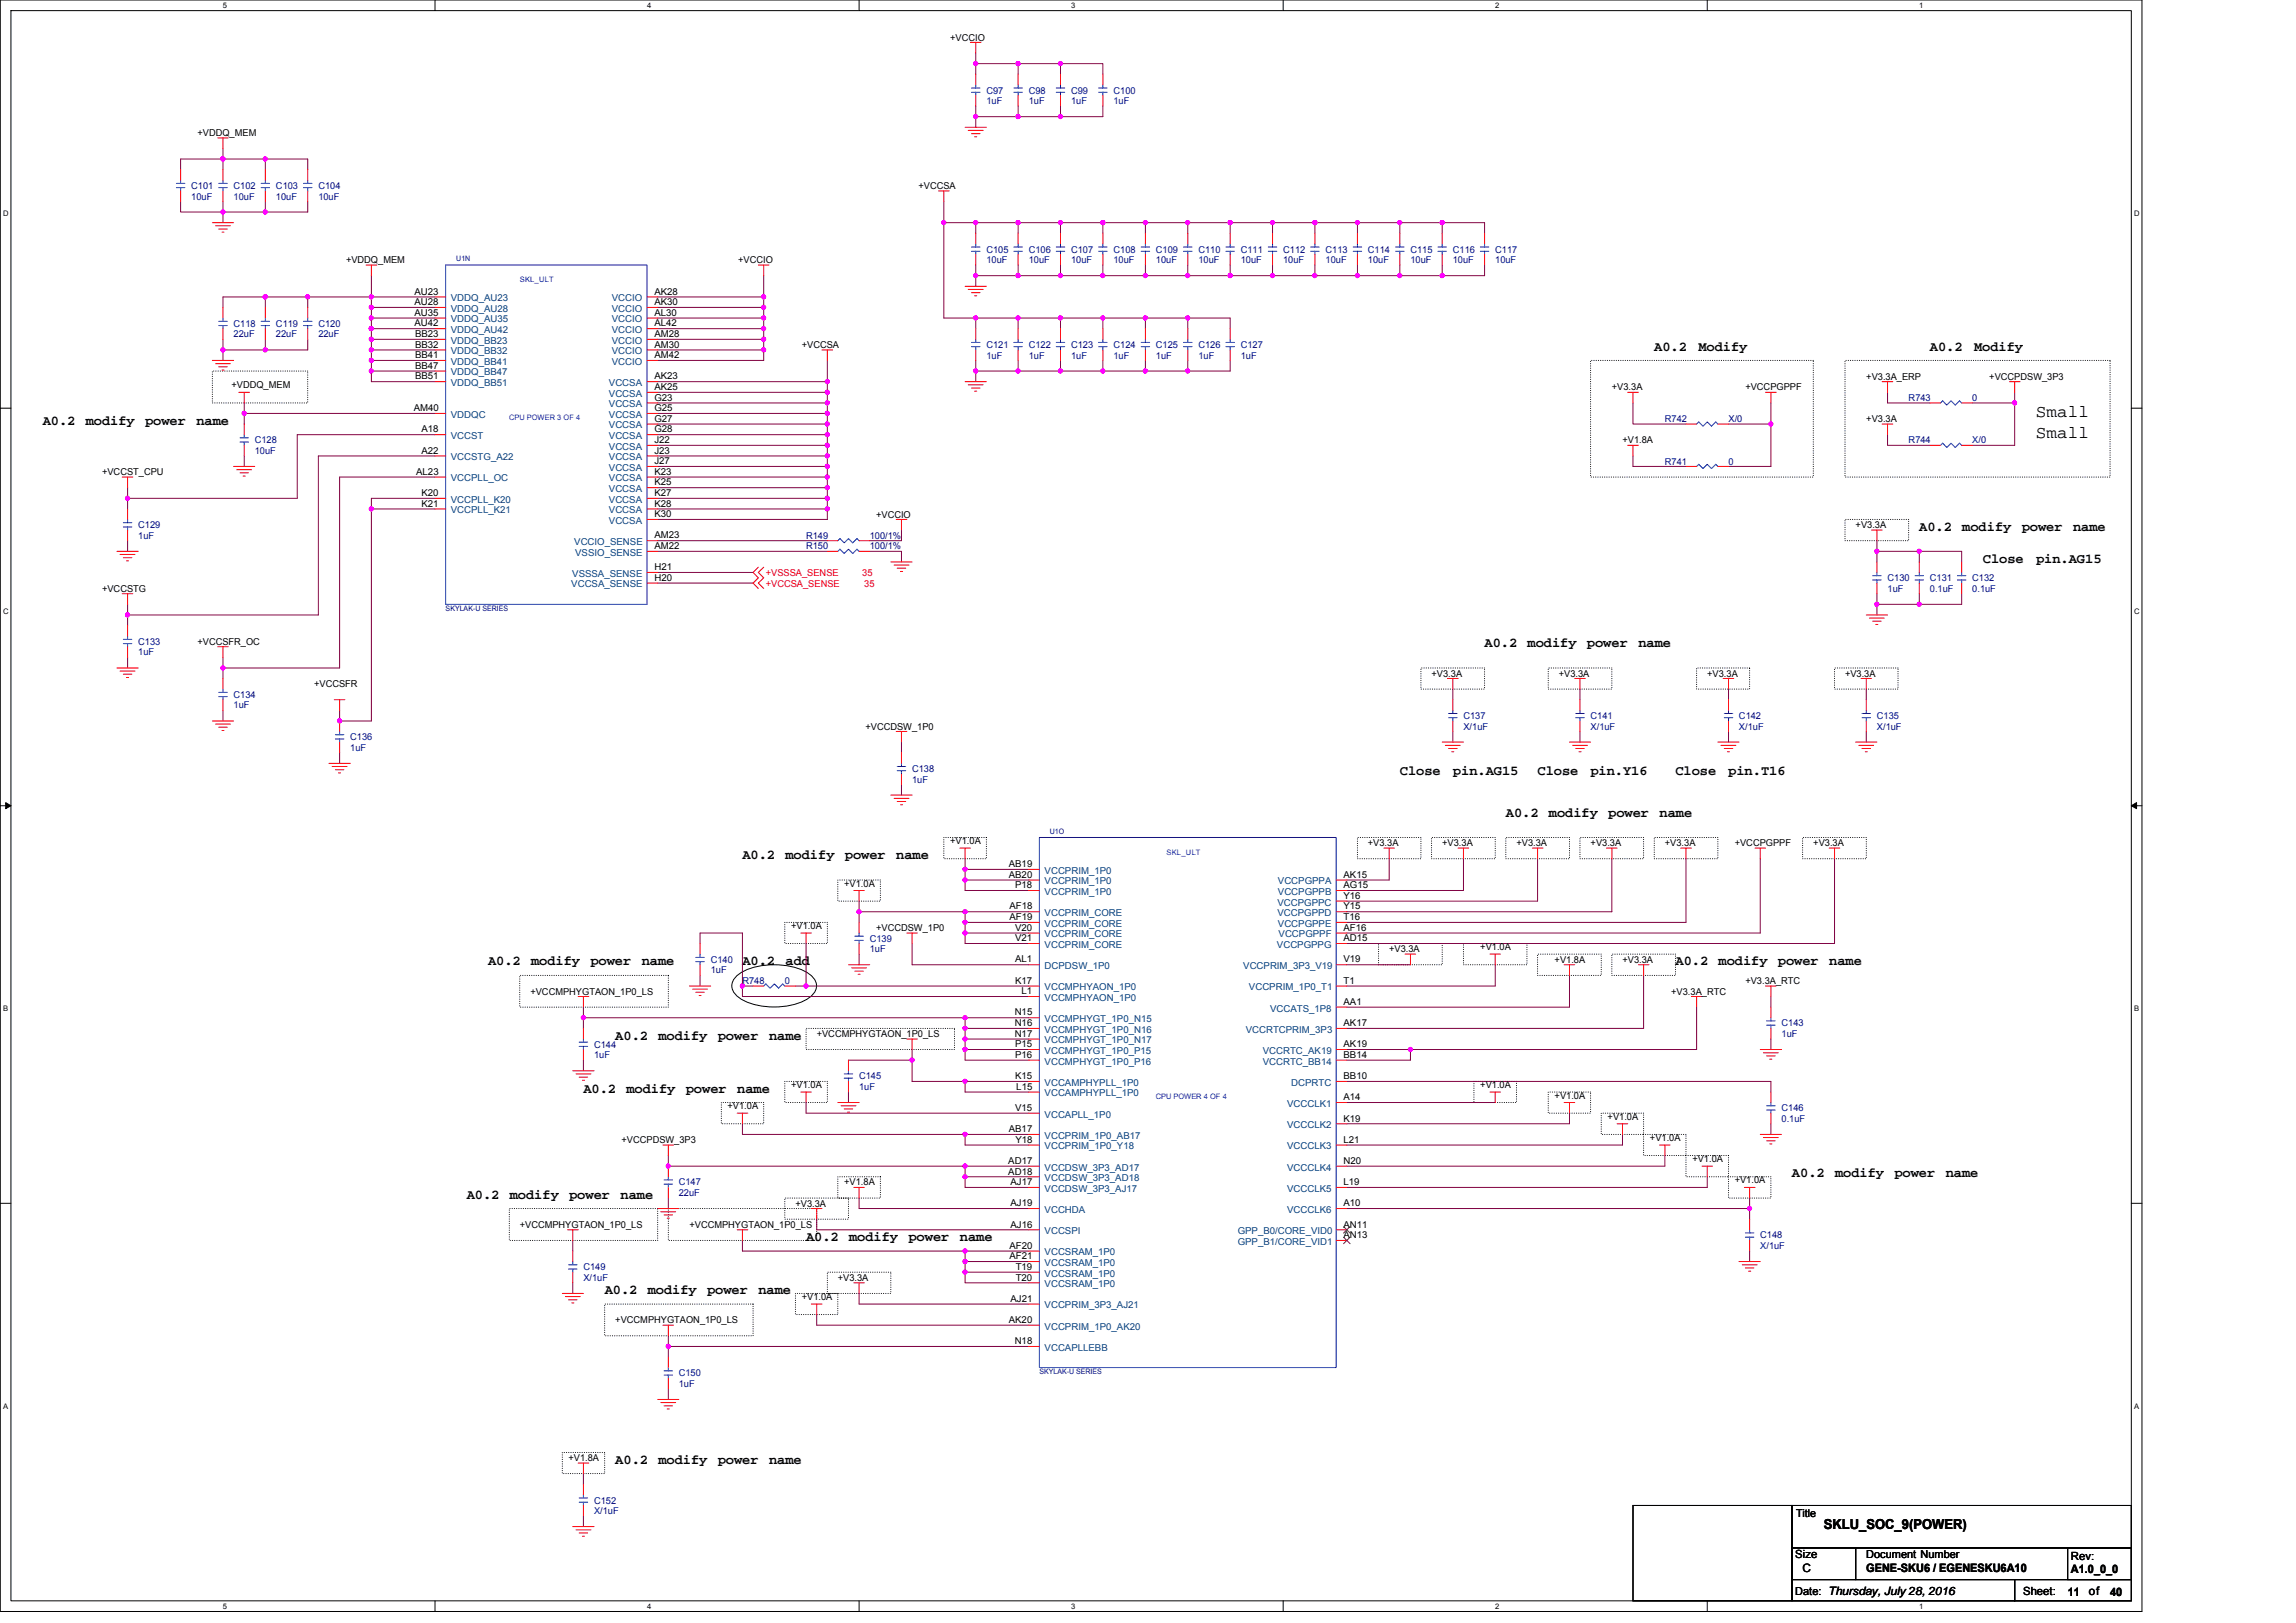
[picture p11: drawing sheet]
<svg xmlns="http://www.w3.org/2000/svg" width="297mm" height="210mm" viewBox="0 0 297 210" stroke-linecap="round" stroke-linejoin="round" font-family="sans-serif">
<defs><g id="words">
<g font-size="2.3">
<text x="263.4" y="53.9">Small</text>
<text x="263.4" y="56.7">Small</text>
</g>
<g font-size="1.8">
<text x="214" y="45.4">A0.2</text>
<text x="219.7" y="45.4">Modify</text>
<text x="249.7" y="45.4">A0.2</text>
<text x="255.4" y="45.4">Modify</text>
<text x="5.5" y="54.9">A0.2</text>
<text x="11.1" y="54.9">modify</text>
<text x="18.8" y="54.9">power</text>
<text x="25.4" y="54.9">name</text>
<text x="248.3" y="68.7">A0.2</text>
<text x="253.9" y="68.7">modify</text>
<text x="261.6" y="68.7">power</text>
<text x="268.2" y="68.7">name</text>
<text x="256.5" y="72.8">Close</text>
<text x="263.4" y="72.8">pin.AG15</text>
<text x="192.1" y="83.8">A0.2</text>
<text x="197.6" y="83.8">modify</text>
<text x="205.3" y="83.8">power</text>
<text x="212" y="83.8">name</text>
<text x="181.1" y="100.2">Close</text>
<text x="188" y="100.2">pin.AG15</text>
<text x="198.9" y="100.2">Close</text>
<text x="205.8" y="100.2">pin.Y16</text>
<text x="216.8" y="100.2">Close</text>
<text x="223.6" y="100.2">pin.T16</text>
<text x="194.8" y="105.7">A0.2</text>
<text x="200.4" y="105.7">modify</text>
<text x="208.1" y="105.7">power</text>
<text x="214.7" y="105.7">name</text>
<text x="96.1" y="111.2">A0.2</text>
<text x="101.6" y="111.2">modify</text>
<text x="109.3" y="111.2">power</text>
<text x="115.9" y="111.2">name</text>
<text x="63.1" y="124.9">A0.2</text>
<text x="68.7" y="124.9">modify</text>
<text x="76.4" y="124.9">power</text>
<text x="83" y="124.9">name</text>
<text x="96.1" y="124.9">A0.2</text>
<text x="101.6" y="124.9">add</text>
<text x="216.8" y="124.9">A0.2</text>
<text x="222.3" y="124.9">modify</text>
<text x="230" y="124.9">power</text>
<text x="236.7" y="124.9">name</text>
<text x="79.6" y="134.5">A0.2</text>
<text x="85.2" y="134.5">modify</text>
<text x="92.9" y="134.5">power</text>
<text x="99.5" y="134.5">name</text>
<text x="75.5" y="141.4">A0.2</text>
<text x="81" y="141.4">modify</text>
<text x="88.7" y="141.4">power</text>
<text x="95.4" y="141.4">name</text>
<text x="60.4" y="155.1">A0.2</text>
<text x="66" y="155.1">modify</text>
<text x="73.6" y="155.1">power</text>
<text x="80.3" y="155.1">name</text>
<text x="231.8" y="152.3">A0.2</text>
<text x="237.4" y="152.3">modify</text>
<text x="245.1" y="152.3">power</text>
<text x="251.7" y="152.3">name</text>
<text x="104.3" y="160.6">A0.2</text>
<text x="109.9" y="160.6">modify</text>
<text x="117.5" y="160.6">power</text>
<text x="124.2" y="160.6">name</text>
<text x="78.2" y="167.4">A0.2</text>
<text x="83.8" y="167.4">modify</text>
<text x="91.5" y="167.4">power</text>
<text x="98.1" y="167.4">name</text>
<text x="79.6" y="189.4">A0.2</text>
<text x="85.2" y="189.4">modify</text>
<text x="92.9" y="189.4">power</text>
<text x="99.5" y="189.4">name</text>
<text x="236" y="197.8">SKLU_SOC_9(POWER)</text>
</g>
<g font-size="1.5">
<text x="232.3" y="201.6">Size</text>
<text x="233.2" y="203.4">C</text>
<text x="241.4" y="203.4">GENE-SKU6 / EGENESKU6A10</text>
<text x="267.9" y="201.8">Rev:</text>
<text x="267.9" y="203.6">A1.0_0_0</text>
<text x="261.7" y="206.4">Sheet:</text>
<text x="267.5" y="206.4">11</text>
<text x="270.3" y="206.4">of</text>
<text x="273" y="206.4">40</text>
</g>
<g font-size="1.4">
<text x="232.4" y="196.3">Title</text>
<text x="241.4" y="201.5">Document Number</text>
<text x="232.3" y="206.3">Date: Thursday, July 28, 2016</text>
</g>
<g font-size="1.2">
<text x="122.9" y="5.2">+VCCIO</text>
<text x="25.5" y="17.6">+VDDQ_MEM</text>
<text x="118.8" y="24.4">+VCCSA</text>
<text x="44.8" y="34">+VDDQ_MEM</text>
<text x="95.5" y="34">+VCCIO</text>
<text x="53.6" y="38.1">AU23</text>
<text x="53.6" y="39.5">AU28</text>
<text x="53.6" y="40.9">AU35</text>
<text x="84.7" y="38.1">AK28</text>
<text x="84.7" y="39.5">AK30</text>
<text x="84.7" y="40.9">AL30</text>
<text x="53.6" y="42.2">AU42</text>
<text x="53.7" y="43.6">BB23</text>
<text x="53.7" y="45">BB32</text>
<text x="53.7" y="46.3">BB41</text>
<text x="53.7" y="47.7">BB47</text>
<text x="84.7" y="42.2">AL42</text>
<text x="84.7" y="43.6">AM28</text>
<text x="84.7" y="45">AM30</text>
<text x="84.7" y="46.3">AM42</text>
<text x="103.7" y="45">+VCCSA</text>
<text x="29.9" y="50.2">+VDDQ_MEM</text>
<text x="53.5" y="53.2">AM40</text>
<text x="53.7" y="49.1">BB51</text>
<text x="84.7" y="49.1">AK23</text>
<text x="84.7" y="50.5">AK25</text>
<text x="84.7" y="51.8">G23</text>
<text x="84.7" y="53.2">G25</text>
<text x="208.5" y="50.5">+V3.3A</text>
<text x="225.8" y="50.5">+VCCPGPPF</text>
<text x="241.4" y="49.1">+V3.3A_ERP</text>
<text x="257.4" y="49.1">+VCCPDSW_3P3</text>
<text x="54.5" y="55.9">A18</text>
<text x="54.5" y="58.7">A22</text>
<text x="84.7" y="54.6">G27</text>
<text x="84.7" y="55.9">G28</text>
<text x="84.7" y="57.3">J22</text>
<text x="84.7" y="58.7">J23</text>
<text x="209.9" y="57.4">+V1.8A</text>
<text x="241.4" y="54.6">+V3.3A</text>
<text x="13.2" y="61.5">+VCCST_CPU</text>
<text x="53.8" y="61.4">AL23</text>
<text x="54.5" y="64.2">K20</text>
<text x="54.5" y="65.6">K21</text>
<text x="84.7" y="60">J27</text>
<text x="84.7" y="61.4">K23</text>
<text x="84.7" y="62.8">K25</text>
<text x="84.7" y="64.2">K27</text>
<text x="84.7" y="65.6">K28</text>
<text x="84.7" y="71">AM22</text>
<text x="84.7" y="69.7">AM23</text>
<text x="84.7" y="66.9">K30</text>
<text x="113.3" y="67">+VCCIO</text>
<text x="240.1" y="68.3">+V3.3A</text>
<text x="13.2" y="76.6">+VCCSTG</text>
<text x="84.7" y="73.8">H21</text>
<text x="84.7" y="75.1">H20</text>
<text x="25.5" y="83.4">+VCCSFR_OC</text>
<text x="40.6" y="88.9">+VCCSFR</text>
<text x="185.2" y="87.5">+V3.3A</text>
<text x="201.7" y="87.5">+V3.3A</text>
<text x="220.9" y="87.5">+V3.3A</text>
<text x="238.7" y="87.5">+V3.3A</text>
<text x="112" y="94.4">+VCCDSW_1P0</text>
<text x="122.9" y="109.2">+V1.0A</text>
<text x="130.5" y="112.2">AB19</text>
<text x="130.5" y="113.6">AB20</text>
<text x="173.8" y="113.6">AK15</text>
<text x="177" y="109.5">+V3.3A</text>
<text x="186.6" y="109.5">+V3.3A</text>
<text x="196.2" y="109.5">+V3.3A</text>
<text x="205.8" y="109.5">+V3.3A</text>
<text x="215.4" y="109.5">+V3.3A</text>
<text x="224.4" y="109.5">+VCCPGPPF</text>
<text x="234.6" y="109.5">+V3.3A</text>
<text x="109.2" y="114.7">+V1.0A</text>
<text x="130.6" y="117.7">AF18</text>
<text x="130.6" y="119">AF19</text>
<text x="131.3" y="114.9">P18</text>
<text x="173.8" y="114.9">AG15</text>
<text x="173.8" y="119">T16</text>
<text x="173.8" y="116.3">Y16</text>
<text x="173.8" y="117.7">Y15</text>
<text x="102.4" y="120.2">+V1.0A</text>
<text x="113.3" y="120.5">+VCCDSW_1P0</text>
<text x="131.3" y="124.5">AL1</text>
<text x="131.3" y="120.4">V20</text>
<text x="131.3" y="121.8">V21</text>
<text x="173.8" y="124.5">V19</text>
<text x="173.8" y="120.4">AF16</text>
<text x="173.8" y="121.8">AD15</text>
<text x="179.7" y="123.2">+V3.3A</text>
<text x="191.5" y="122.9">+V1.0A</text>
<text x="201.1" y="124.6">+V1.8A</text>
<text x="209.9" y="124.6">+V3.3A</text>
<text x="68.6" y="128.7">+VCCMPHYGTAON_1P0_LS</text>
<text x="131.3" y="131.4">N15</text>
<text x="131.3" y="127.3">K17</text>
<text x="132.2" y="128.6">L1</text>
<text x="173.8" y="130">AA1</text>
<text x="173.8" y="127.3">T1</text>
<text x="216.2" y="128.7">+V3.3A_RTC</text>
<text x="225.8" y="127.3">+V3.3A_RTC</text>
<text x="105.7" y="134.2">+VCCMPHYGTAON_1P0_LS</text>
<text x="131.3" y="132.8">N16</text>
<text x="131.3" y="134.1">N17</text>
<text x="131.3" y="135.5">P15</text>
<text x="131.3" y="136.9">P16</text>
<text x="173.8" y="135.5">AK19</text>
<text x="173.8" y="136.9">BB14</text>
<text x="173.8" y="132.8">AK17</text>
<text x="94.1" y="143.5">+V1.0A</text>
<text x="102.4" y="140.8">+V1.0A</text>
<text x="131.3" y="139.6">K15</text>
<text x="131.3" y="143.7">V15</text>
<text x="131.5" y="141">L15</text>
<text x="173.8" y="142.3">A14</text>
<text x="173.8" y="139.6">BB10</text>
<text x="191.5" y="140.8">+V1.0A</text>
<text x="201.1" y="142.1">+V1.0A</text>
<text x="80.4" y="147.9">+VCCPDSW_3P3</text>
<text x="130.5" y="146.5">AB17</text>
<text x="131.4" y="147.8">Y18</text>
<text x="173.8" y="145.1">K19</text>
<text x="173.8" y="147.8">L21</text>
<text x="208" y="144.9">+V1.0A</text>
<text x="213.5" y="147.6">+V1.0A</text>
<text x="109.2" y="153.4">+V1.8A</text>
<text x="130.4" y="150.6">AD17</text>
<text x="130.4" y="152">AD18</text>
<text x="130.7" y="153.3">AJ17</text>
<text x="173.8" y="150.6">N20</text>
<text x="173.8" y="153.3">L19</text>
<text x="218.9" y="150.3">+V1.0A</text>
<text x="224.4" y="153.1">+V1.0A</text>
<text x="67.2" y="158.9">+VCCMPHYGTAON_1P0_LS</text>
<text x="89.2" y="158.9">+VCCMPHYGTAON_1P0_LS</text>
<text x="102.9" y="156.1">+V3.3A</text>
<text x="130.6" y="161.6">AF20</text>
<text x="130.7" y="156.1">AJ19</text>
<text x="130.7" y="158.8">AJ16</text>
<text x="173.8" y="158.8">AN11</text>
<text x="173.8" y="160.2">AN13</text>
<text x="173.8" y="156.1">A10</text>
<text x="108.4" y="165.7">+V3.3A</text>
<text x="130.6" y="162.9">AF21</text>
<text x="131.4" y="164.3">T19</text>
<text x="131.4" y="165.7">T20</text>
<text x="79.6" y="171.2">+VCCMPHYGTAON_1P0_LS</text>
<text x="103.7" y="168.2">+V1.0A</text>
<text x="130.5" y="171.2">AK20</text>
<text x="130.7" y="168.4">AJ21</text>
<text x="131.3" y="173.9">N18</text>
<text x="73.6" y="189">+V1.8A</text>
</g>
<g font-size="1.2" fill="#000080">
<text x="127.6" y="12.1">C97</text>
<text x="127.6" y="13.5">1uF</text>
<text x="133.1" y="12.1">C98</text>
<text x="133.1" y="13.5">1uF</text>
<text x="138.6" y="12.1">C99</text>
<text x="138.6" y="13.5">1uF</text>
<text x="144.1" y="12.1">C100</text>
<text x="144.1" y="13.5">1uF</text>
<text x="24.7" y="24.4">C101</text>
<text x="24.7" y="25.8">10uF</text>
<text x="30.2" y="24.4">C102</text>
<text x="30.2" y="25.8">10uF</text>
<text x="35.7" y="24.4">C103</text>
<text x="35.7" y="25.8">10uF</text>
<text x="41.2" y="24.4">C104</text>
<text x="41.2" y="25.8">10uF</text>
<text x="127.6" y="32.7">C105</text>
<text x="127.6" y="34">10uF</text>
<text x="133.1" y="32.7">C106</text>
<text x="133.1" y="34">10uF</text>
<text x="138.6" y="32.7">C107</text>
<text x="138.6" y="34">10uF</text>
<text x="144.1" y="32.7">C108</text>
<text x="144.1" y="34">10uF</text>
<text x="149.5" y="32.7">C109</text>
<text x="149.5" y="34">10uF</text>
<text x="155" y="32.7">C110</text>
<text x="155" y="34">10uF</text>
<text x="160.5" y="32.7">C111</text>
<text x="160.5" y="34">10uF</text>
<text x="166" y="32.7">C112</text>
<text x="166" y="34">10uF</text>
<text x="171.5" y="32.7">C113</text>
<text x="171.5" y="34">10uF</text>
<text x="177" y="32.7">C114</text>
<text x="177" y="34">10uF</text>
<text x="182.5" y="32.7">C115</text>
<text x="182.5" y="34">10uF</text>
<text x="188" y="32.7">C116</text>
<text x="188" y="34">10uF</text>
<text x="193.4" y="32.7">C117</text>
<text x="193.4" y="34">10uF</text>
<text x="30.2" y="42.3">C118</text>
<text x="30.2" y="43.6">22uF</text>
<text x="35.7" y="42.3">C119</text>
<text x="35.7" y="43.6">22uF</text>
<text x="41.2" y="42.3">C120</text>
<text x="41.2" y="43.6">22uF</text>
<text x="127.6" y="45">C121</text>
<text x="127.6" y="46.4">1uF</text>
<text x="133.1" y="45">C122</text>
<text x="133.1" y="46.4">1uF</text>
<text x="138.6" y="45">C123</text>
<text x="138.6" y="46.4">1uF</text>
<text x="144.1" y="45">C124</text>
<text x="144.1" y="46.4">1uF</text>
<text x="149.5" y="45">C125</text>
<text x="149.5" y="46.4">1uF</text>
<text x="155" y="45">C126</text>
<text x="155" y="46.4">1uF</text>
<text x="160.5" y="45">C127</text>
<text x="160.5" y="46.4">1uF</text>
<text x="246.9" y="51.9">R743</text>
<text x="255.2" y="51.9">0</text>
<text x="33" y="57.4">C128</text>
<text x="33" y="58.7">10uF</text>
<text x="215.4" y="54.6">R742</text>
<text x="223.6" y="54.6">X/0</text>
<text x="246.9" y="57.4">R744</text>
<text x="255.2" y="57.4">X/0</text>
<text x="215.4" y="60.1">R741</text>
<text x="223.6" y="60.1">0</text>
<text x="17.9" y="68.3">C129</text>
<text x="17.9" y="69.7">1uF</text>
<text x="104.3" y="69.7">R149</text>
<text x="104.3" y="71.1">R150</text>
<text x="112.5" y="69.7">100/1%</text>
<text x="112.5" y="71.1">100/1%</text>
<text x="244.2" y="75.2">C130</text>
<text x="244.2" y="76.6">1uF</text>
<text x="249.7" y="75.2">C131</text>
<text x="249.7" y="76.6">0.1uF</text>
<text x="255.2" y="75.2">C132</text>
<text x="255.2" y="76.6">0.1uF</text>
<text x="17.9" y="83.4">C133</text>
<text x="17.9" y="84.8">1uF</text>
<text x="30.2" y="90.3">C134</text>
<text x="30.2" y="91.7">1uF</text>
<text x="45.3" y="95.8">C136</text>
<text x="189.3" y="93">C137</text>
<text x="189.3" y="94.4">X/1uF</text>
<text x="205.8" y="93">C141</text>
<text x="205.8" y="94.4">X/1uF</text>
<text x="225" y="93">C142</text>
<text x="225" y="94.4">X/1uF</text>
<text x="242.8" y="93">C135</text>
<text x="242.8" y="94.4">X/1uF</text>
<text x="45.3" y="97.1">1uF</text>
<text x="118" y="99.9">C138</text>
<text x="118" y="101.3">1uF</text>
<text x="91.9" y="124.6">C140</text>
<text x="91.9" y="125.9">1uF</text>
<text x="112.5" y="121.8">C139</text>
<text x="112.5" y="123.2">1uF</text>
<text x="96.1" y="127.3">R748</text>
<text x="101.5" y="127.3">0</text>
<text x="76.9" y="135.6">C144</text>
<text x="76.9" y="136.9">1uF</text>
<text x="230.5" y="132.8">C143</text>
<text x="230.5" y="134.2">1uF</text>
<text x="111.1" y="139.7">C145</text>
<text x="111.1" y="141">1uF</text>
<text x="230.5" y="143.8">C146</text>
<text x="230.5" y="145.1">0.1uF</text>
<text x="87.8" y="153.4">C147</text>
<text x="87.8" y="154.7">22uF</text>
<text x="227.7" y="160.2">C148</text>
<text x="227.7" y="161.6">X/1uF</text>
<text x="75.5" y="164.3">C149</text>
<text x="75.5" y="165.7">X/1uF</text>
<text x="87.8" y="178.1">C150</text>
<text x="87.8" y="179.4">1uF</text>
<text x="76.9" y="194.5">C152</text>
<text x="76.9" y="195.9">X/1uF</text>
</g>
<g font-size="1.2" fill="#004080">
<text x="58.3" y="39">VDDQ_AU23</text>
<text x="58.3" y="40.3">VDDQ_AU28</text>
<text x="58.3" y="41.7">VDDQ_AU35</text>
<text x="79.2" y="39">VCCIO</text>
<text x="79.2" y="40.3">VCCIO</text>
<text x="79.2" y="41.7">VCCIO</text>
<text x="58.3" y="43.1">VDDQ_AU42</text>
<text x="58.3" y="44.5">VDDQ_BB23</text>
<text x="58.3" y="45.8">VDDQ_BB32</text>
<text x="58.3" y="47.2">VDDQ_BB41</text>
<text x="79.2" y="43.1">VCCIO</text>
<text x="79.2" y="44.5">VCCIO</text>
<text x="79.2" y="45.8">VCCIO</text>
<text x="79.2" y="47.2">VCCIO</text>
<text x="58.3" y="48.6">VDDQ_BB47</text>
<text x="58.3" y="50">VDDQ_BB51</text>
<text x="78.8" y="50">VCCSA</text>
<text x="78.8" y="51.3">VCCSA</text>
<text x="78.8" y="52.7">VCCSA</text>
<text x="58.3" y="54.1">VDDQC</text>
<text x="58.3" y="56.8">VCCST</text>
<text x="58.3" y="59.6">VCCSTG_A22</text>
<text x="78.8" y="54.1">VCCSA</text>
<text x="78.8" y="55.4">VCCSA</text>
<text x="78.8" y="56.8">VCCSA</text>
<text x="78.8" y="58.2">VCCSA</text>
<text x="78.8" y="59.6">VCCSA</text>
<text x="58.3" y="62.3">VCCPLL_OC</text>
<text x="58.3" y="65">VCCPLL_K20</text>
<text x="78.8" y="60.9">VCCSA</text>
<text x="78.8" y="62.3">VCCSA</text>
<text x="78.8" y="63.7">VCCSA</text>
<text x="78.8" y="65">VCCSA</text>
<text x="58.3" y="66.4">VCCPLL_K21</text>
<text x="74.3" y="70.5">VCCIO_SENSE</text>
<text x="74.4" y="71.9">VSSIO_SENSE</text>
<text x="78.8" y="66.4">VCCSA</text>
<text x="78.8" y="67.8">VCCSA</text>
<text x="73.9" y="76">VCCSA_SENSE</text>
<text x="74" y="74.6">VSSSA_SENSE</text>
<text x="135.1" y="113.1">VCCPRIM_1P0</text>
<text x="135.1" y="114.4">VCCPRIM_1P0</text>
<text x="135.1" y="115.8">VCCPRIM_1P0</text>
<text x="135.1" y="118.5">VCCPRIM_CORE</text>
<text x="135.1" y="119.9">VCCPRIM_CORE</text>
<text x="165.3" y="117.2">VCCPGPPC</text>
<text x="165.3" y="118.5">VCCPGPPD</text>
<text x="165.3" y="114.4">VCCPGPPA</text>
<text x="165.3" y="115.8">VCCPGPPB</text>
<text x="165.3" y="119.9">VCCPGPPE</text>
<text x="135.1" y="125.4">DCPDSW_1P0</text>
<text x="135.1" y="121.3">VCCPRIM_CORE</text>
<text x="135.1" y="122.6">VCCPRIM_CORE</text>
<text x="160.8" y="125.4">VCCPRIM_3P3_V19</text>
<text x="165.2" y="122.6">VCCPGPPG</text>
<text x="165.4" y="121.3">VCCPGPPF</text>
<text x="135.1" y="128.1">VCCMPHYAON_1P0</text>
<text x="135.1" y="129.5">VCCMPHYAON_1P0</text>
<text x="161.6" y="128.1">VCCPRIM_1P0_T1</text>
<text x="164.3" y="130.9">VCCATS_1P8</text>
<text x="135.1" y="132.2">VCCMPHYGT_1P0_N15</text>
<text x="135.1" y="133.6">VCCMPHYGT_1P0_N16</text>
<text x="135.1" y="135">VCCMPHYGT_1P0_N17</text>
<text x="135.1" y="136.4">VCCMPHYGT_1P0_P15</text>
<text x="135.1" y="137.7">VCCMPHYGT_1P0_P16</text>
<text x="161.2" y="133.6">VCCRTCPRIM_3P3</text>
<text x="163.4" y="136.4">VCCRTC_AK19</text>
<text x="163.4" y="137.7">VCCRTC_BB14</text>
<text x="135.1" y="140.5">VCCAMPHYPLL_1P0</text>
<text x="135.1" y="141.9">VCCAMPHYPLL_1P0</text>
<text x="166.5" y="143.2">VCCCLK1</text>
<text x="167" y="140.5">DCPRTC</text>
<text x="135.1" y="144.6">VCCAPLL_1P0</text>
<text x="135.1" y="147.3">VCCPRIM_1P0_AB17</text>
<text x="135.1" y="148.7">VCCPRIM_1P0_Y18</text>
<text x="166.5" y="146">VCCCLK2</text>
<text x="166.5" y="148.7">VCCCLK3</text>
<text x="135.1" y="151.4">VCCDSW_3P3_AD17</text>
<text x="135.1" y="152.8">VCCDSW_3P3_AD18</text>
<text x="135.1" y="154.2">VCCDSW_3P3_AJ17</text>
<text x="166.5" y="151.4">VCCCLK4</text>
<text x="166.5" y="154.2">VCCCLK5</text>
<text x="135.1" y="156.9">VCCHDA</text>
<text x="135.1" y="159.7">VCCSPI</text>
<text x="160.1" y="159.7">GPP_B0/CORE_VID0</text>
<text x="160.1" y="161.1">GPP_B1/CORE_VID1</text>
<text x="166.5" y="156.9">VCCCLK6</text>
<text x="135.1" y="162.4">VCCSRAM_1P0</text>
<text x="135.1" y="163.8">VCCSRAM_1P0</text>
<text x="135.1" y="165.2">VCCSRAM_1P0</text>
<text x="135.1" y="166.5">VCCSRAM_1P0</text>
<text x="135.1" y="172">VCCPRIM_1P0_AK20</text>
<text x="135.1" y="169.3">VCCPRIM_3P3_AJ21</text>
<text x="135.1" y="174.8">VCCAPLLEBB</text>
</g>
<g font-size="1.2" fill="#f00">
<text x="99.1" y="75.9">+VCCSA_SENSE</text>
<text x="99.1" y="74.5">+VSSSA_SENSE</text>
<text x="111.5" y="74.5">35</text>
<text x="111.8" y="75.9">35</text>
</g>
<g font-size="1">
<text x="28.8" y="1">5</text>
<text x="83.7" y="1">4</text>
<text x="138.6" y="1">3</text>
<text x="193.4" y="1">2</text>
<text x="248.3" y="1">1</text>
<text x=".4" y="28">D</text>
<text x="276.1" y="28">D</text>
<text x=".4" y="79.4">C</text>
<text x="276.1" y="79.4">C</text>
<text x=".4" y="130.9">B</text>
<text x="276.1" y="130.9">B</text>
<text x=".4" y="182.3">A</text>
<text x="276.1" y="182.3">A</text>
<text x="28.8" y="208.2">5</text>
<text x="83.7" y="208.2">4</text>
<text x="138.6" y="208.2">3</text>
<text x="193.4" y="208.2">2</text>
<text x="248.3" y="208.2">1</text>
</g>
<g font-size="1" fill="#000080">
<text x="59" y="33.8">U1N</text>
<text x="57.7" y="79">SKYLAK-U SERIES</text>
<text x="135.8" y="107.8">U1O</text>
<text x="134.5" y="177.8">SKYLAK-U SERIES</text>
</g>
<g font-size="1" fill="#00f">
<text x="67.2" y="36.5">SKL_ULT</text>
<text x="65.9" y="54.3">CPU POWER 3 OF 4</text>
<text x="150.9" y="110.6">SKL_ULT</text>
<text x="149.5" y="142.1">CPU POWER 4 OF 4</text>
</g>
</g></defs>
<path d="M0 0h277.1v208.5h-277.1zM1.4 1.4h274.3v205.7h-274.3z" fill="none" stroke="#000" stroke-width=".13"/>
<g fill="#fff">
<path d="M28.8 .1h.6v1.1h-.6z"/>
<path d="M28.8 207.3h.6v1.1h-.6z"/>
</g>
<path d="M56.3 0v1.4M56.3 207.1v1.4" fill="none" stroke="#000" stroke-width=".13"/>
<g fill="#fff">
<path d="M83.7 .1h.6v1.1h-.6z"/>
<path d="M83.7 207.3h.6v1.1h-.6z"/>
</g>
<path d="M111.1 0v1.4M111.1 207.1v1.4" fill="none" stroke="#000" stroke-width=".13"/>
<g fill="#fff">
<path d="M138.6 .1h.5v1.1h-.5z"/>
<path d="M138.6 207.3h.5v1.1h-.5z"/>
</g>
<path d="M166 0v1.4M166 207.1v1.4" fill="none" stroke="#000" stroke-width=".13"/>
<g fill="#fff">
<path d="M193.4 .1h.6v1.1h-.6z"/>
<path d="M193.4 207.3h.6v1.1h-.6z"/>
</g>
<path d="M220.9 0v1.4M220.9 207.1v1.4" fill="none" stroke="#000" stroke-width=".13"/>
<g fill="#fff">
<path d="M248.3 .1h.6v1.1h-.6z"/>
<path d="M248.3 207.3h.6v1.1h-.6z"/>
<path d="M.4 27.1h.7v1.1h-.7z"/>
<path d="M276.1 27.1h.7v1.1h-.7z"/>
<path d="M.4 78.5h.7v1.1h-.7z"/>
<path d="M276.1 78.5h.7v1.1h-.7z"/>
</g>
<path d="M0 52.8h1.4M275.7 52.8h1.4" fill="none" stroke="#000" stroke-width=".13"/>
<g fill="#fff">
<path d="M.4 130h.7v1.1h-.7z"/>
<path d="M276.1 130h.7v1.1h-.7z"/>
</g>
<path d="M0 104.2h1.4M275.7 104.2h1.4" fill="none" stroke="#000" stroke-width=".13"/>
<path d="M.7 103.8l.7 .4-.7 .4zM275.7 104.2l.7-.4v.8z" fill="#000" stroke="#000" stroke-width=".13"/>
<g fill="#fff">
<path d="M.4 181.4h.7v1.1h-.7z"/>
<path d="M276.1 181.4h.7v1.1h-.7z"/>
</g>
<path d="M95.4 126.2a8.9 8.9 0 0 1 7.5-1 4 4 0 0 1 2.7 1.9 1.66 1.66 0 0 1-.7 1.8 8.9 8.9 0 0 1-7.5 1 4 4 0 0 1-2.6-1.9 1.67 1.67 0 0 1 .6-1.8zM0 155.7h1.4M275.7 155.7h1.4M211.3 194.8h20.5v12.3h-20.5zM231.8 194.8h43.9v5.5h-43.9zM231.8 200.3h8.3v4.1h-8.3zM231.8 204.4h28.8v2.7h-28.8zM240.1 200.3h35.6v4.1h-35.6zM260.6 204.4h15.1v2.7h-15.1zM267.5 200.3h8.2v4.1h-8.2z" fill="none" stroke="#000" stroke-width=".13"/>
<g fill="none" stroke="#000" stroke-width=".13" stroke-dasharray="0 .3">
<path d="M27.5 48h12.3v4.1h-12.3zM205.8 46.6h28.8v15.1h-28.8zM238.7 46.6h34.3v15.1h-34.3zM238.7 67.2h8.2v2.8h-8.2zM183.8 86.4h8.3v2.8h-8.3zM200.3 86.4h8.2v2.8h-8.2zM219.5 86.4h6.9v2.8h-6.9zM237.3 86.4h8.3v2.8h-8.3zM101.5 119.3h5.5v2.8h-5.5zM108.4 113.9h5.5v2.7h-5.5zM122.1 108.4h5.5v2.7h-5.5zM175.6 108.4h8.2v2.7h-8.2z"/>
<path d="M185.2 108.4h8.2v2.7h-8.2zM194.8 108.4h8.2v2.7h-8.2zM204.4 108.4h8.2v2.7h-8.2zM214 108.4h8.2v2.7h-8.2zM233.2 108.4h8.2v2.7h-8.2zM67.2 126.2h19.3v4.1h-19.3zM101.5 139.9h5.5v2.7h-5.5zM104.3 133.1h19.2v2.7h-19.2zM178.3 122.1h8.3v2.7h-8.3zM189.3 122.1h8.2v2.7h-8.2zM190.7 139.9h5.5v2.7h-5.5zM198.9 123.4h8.3v2.8h-8.3z"/>
<path d="M208.5 123.4h8.3v2.8h-8.3zM65.9 156.4h19.2v4.1h-19.2zM86.5 156.4h19.2v4.1h-19.2zM93.3 142.6h5.5v2.8h-5.5zM101.5 155h8.3v2.7h-8.3zM108.4 152.3h5.5v2.7h-5.5zM200.3 141.3h5.5v2.7h-5.5zM207.2 144h5.4v2.8h-5.4zM212.6 146.8h5.5v2.7h-5.5zM218.1 149.5h5.5v2.8h-5.5zM223.6 152.3h5.5v2.7h-5.5zM78.2 168.7h19.2v4.1h-19.2z"/>
<path d="M102.9 167.3h5.5v2.8h-5.5zM107 164.6h8.2v2.7h-8.2zM72.7 187.9h5.5v2.7h-5.5z"/>
</g>
<g fill="none" stroke="#800040" stroke-width=".13">
<path d="M28.8 19.2v1.4M126.2 6.9v1.3M126.2 13.7v1.4M126.2 15.1v1.4M126.2 8.2v1.4M126.2 8.2h5.5M126.2 15.1h5.5M131.7 8.2v1.4M131.7 13.7v1.4M131.7 8.2h5.5M131.7 15.1h5.5M137.2 8.2h5.5v1.4"/>
<path d="M137.2 13.7v1.4M137.2 8.2v1.4M142.7 13.7v1.4h-5.5M23.4 26.1v1.3h5.4M28.8 20.6h5.5M28.8 27.4h5.5M28.8 20.6h-5.4v1.3M28.8 20.6v1.3M28.8 26.1v1.3M28.8 27.4v1.4M34.3 26.1v1.3M34.3 20.6h5.5v1.3"/>
<path d="M34.3 38.4h5.5M34.3 38.4h-5.5v1.4M34.3 38.4v1.4M34.3 20.6v1.3M39.8 38.4h8.2M39.8 38.4v1.4M39.8 26.1v1.3h-5.5M48 38.4v1.4M48 38.4h8.3M48 39.8h8.3M48 35.7v2.7M48 39.8v1.3"/>
<path d="M85.1 38.4h13.7M85.1 39.8h13.7M98.8 38.4v1.4M98.8 39.8v2.7M98.8 35.7v2.7M122.1 28.8h4.1M122.1 28.8v12.3h4.1M122.1 26.1v2.7M126.2 34.3v2.7M126.2 35.7h5.5M126.2 28.8v1.4M126.2 28.8h5.5"/>
<path d="M131.7 34.3v1.4M131.7 28.8v1.4M131.7 35.7h5.5M131.7 28.8h5.5M137.2 35.7h5.5M137.2 28.8v1.4M137.2 34.3v1.4M137.2 28.8h5.5M142.7 28.8v1.4M142.7 34.3v1.4M142.7 28.8h5.5M142.7 35.7h5.5"/>
<path d="M148.2 28.8v1.4M148.2 34.3v1.4M148.2 35.7h5.5M148.2 28.8h5.5M153.7 28.8h5.4M153.7 28.8v1.4M153.7 34.3v1.4M153.7 35.7h5.4M159.1 35.7h5.5M159.1 28.8v1.4M159.1 34.3v1.4M159.1 28.8h5.5"/>
<path d="M164.6 35.7h5.5M164.6 28.8v1.4M164.6 34.3v1.4M164.6 28.8h5.5M170.1 35.7h5.5M170.1 34.3v1.4M170.1 28.8v1.4M170.1 28.8h5.5M175.6 28.8v1.4M175.6 34.3v1.4M175.6 35.7h5.5M175.6 28.8h5.5"/>
<path d="M181.1 28.8h5.5M181.1 35.7h5.5M181.1 34.3v1.4M181.1 28.8v1.4M186.6 28.8h5.5v1.4M186.6 28.8v1.4M186.6 34.3v1.4M192.1 34.3v1.4h-5.5M28.8 45.3v1.3M28.8 43.9v1.4M28.8 45.3h5.5M31.6 52.1v1.4"/>
<path d="M31.6 59v1.3M31.6 53.5h24.7M31.6 53.5v1.4M34.3 43.9v1.4M39.8 43.9v1.4h-5.5M48 45.3h8.3M48 48v1.4h8.3M48 46.6v1.4M48 41.1v1.4M48 42.5v1.4M48 43.9h8.3M48 46.6h8.3"/>
<path d="M48 48h8.3M48 41.1h8.3M48 42.5h8.3M48 45.3v1.3M48 43.9v1.4M56.3 56.2h-17.8v8.3h-22M56.3 59h-15.1v20.6h-24.7M85.1 45.3h13.7M85.1 52.1h21.9M85.1 53.5h21.9M85.1 54.9h21.9M85.1 56.2h21.9"/>
<path d="M85.1 57.6h21.9M85.1 59h21.9M85.1 49.4h21.9M85.1 50.8h21.9M85.1 41.1h13.7M85.1 42.5h13.7M85.1 43.9h13.7M98.8 45.3v1.3h-13.7M98.8 42.5v1.4M98.8 43.9v1.4M107 53.5v1.4M107 54.9v1.3"/>
<path d="M107 50.8v1.3M107 59v1.3M107 52.1v1.4M107 56.2v2.8M107 49.4v1.4M107 46.6v2.8M126.2 41.1v1.4M126.2 46.6v2.8M126.2 48h5.5M126.2 41.1h5.5M131.7 41.1v1.4M131.7 46.6v1.4"/>
<path d="M131.7 41.1h5.5M131.7 48h5.5M137.2 41.1h5.5M137.2 48h5.5M137.2 41.1v1.4M137.2 46.6v1.4M142.7 41.1v1.4M142.7 46.6v1.4M142.7 41.1h5.5M142.7 48h5.5M148.2 41.1v1.4M148.2 46.6v1.4"/>
<path d="M148.2 41.1h5.5M148.2 48h5.5M153.7 41.1v1.4M153.7 46.6v1.4M153.7 41.1h5.4v1.4M159.1 46.6v1.4h-5.4M211.3 59v1.3h6.8M211.3 52.1v2.8h6.8M223.6 54.9h5.5M229.1 54.9v5.4h-5.5M229.1 52.1v2.8M244.2 50.8v1.3h5.5"/>
<path d="M244.2 56.2v1.4h5.5M260.6 52.1v5.5h-5.4M260.6 50.8v1.3h-5.4M16.5 64.5v1.3M16.5 78.2v1.4M16.5 79.6v1.3M16.5 70v1.3M16.5 63.1v1.4M48 65.8v27.5h-4.1v-1.4M56.3 61.7h-12.4v24.7h-15.1M56.3 64.5h-8.3v1.3h8.3M85.1 60.3h21.9"/>
<path d="M85.1 61.7h21.9M85.1 63.1h21.9M85.1 64.5h21.9M85.1 65.8h21.9M85.1 74.1h12.3M85.1 75.4h12.3M85.1 70h21.9M85.1 71.3h21.9M107 64.5v1.3M107 63.1v1.4M107 61.7v1.4M107 60.3v1.4"/>
<path d="M107 65.8v1.4h-21.9M112.5 71.3h4.1v1.4M116.6 68.6v1.4h-4.1M242.8 71.3h5.5M242.8 78.2h5.5M242.8 78.2v1.4M242.8 71.3v1.4M242.8 76.8v1.4M242.8 70v1.3M248.3 71.3h5.5v1.4M248.3 76.8v1.4M248.3 71.3v1.4"/>
<path d="M253.8 76.8v1.4h-5.5M16.5 85v1.4M28.8 85v1.4M28.8 91.9v1.4M28.8 86.4v1.4M43.9 97.4v1.4M116.6 96v1.4M188 94.6v1.4M188 89.2v1.3M204.4 94.6v1.4M204.4 89.2v1.3M223.6 94.6v1.4"/>
<path d="M223.6 89.2v1.3M241.4 94.6v1.4M241.4 89.2v1.3M111.1 118v1.3M111.1 118h13.8M111.1 116.6v1.4M116.6 101.5v1.4M124.9 112.5h8.2M124.9 113.9h8.2M124.9 119.3h8.2M124.9 118h8.2M124.9 113.9v1.3h8.2"/>
<path d="M124.9 118v1.3M124.9 111.1v2.8M124.9 119.3v1.4M179.7 111.1v2.8h-5.5M189.3 111.1v4.1h-15.1M198.9 111.1v5.5h-24.7M208.5 111.1v6.9h-34.3M218.1 111.1v8.2h-43.9M227.7 111.1v9.6h-53.5M237.3 111.1v11h-63.1M75.5 131.7h49.4M75.5 130.3v1.4"/>
<path d="M75.5 137.2v1.3M75.5 131.7v1.4M90.6 126.2v1.4M90.6 122.1v-1.4h5.5v6.9M96.1 127.6h1.3M96.1 127.6v1.3h37M102.9 127.6h1.4M104.3 122.1v5.5M104.3 127.6h28.8M111.1 123.4v1.4M118 122.1v2.7h15.1M118 137.2v2.7h6.9"/>
<path d="M118 135.8v1.4h-8.2M124.9 120.7h8.2M124.9 133.1h8.2M124.9 131.7h8.2M124.9 134.4h8.2M124.9 135.8h8.2M124.9 139.9h8.2M124.9 120.7v1.4h8.2M124.9 131.7v1.4M124.9 135.8v1.4h8.2M124.9 139.9v1.4h8.2M124.9 133.1v2.7"/>
<path d="M174.2 139.9h54.9v1.4M174.2 135.8h8.3v1.4h-8.3M174.2 124.8h8.3M193.4 124.8v2.8h-19.2M203 126.2v4.1h-28.8M212.6 126.2v6.9h-38.4M219.5 130.3v5.5h-37M229.1 134.4v1.4M229.1 128.9v1.4M86.5 149.5v1.4h38.4M86.5 155v1.4M96.1 145.4v1.4h28.8"/>
<path d="M104.3 142.6v1.4h28.8M105.7 157.7v1.4h27.4M109.8 141.3v1.3M111.1 155v1.4h22M124.9 146.8h8.2M124.9 150.9h8.2M124.9 152.3h8.2M124.9 146.8v1.3h8.2M124.9 152.3v1.3h8.2M124.9 150.9v1.4M174.2 142.6h19.2M203 144v1.4h-28.8"/>
<path d="M209.9 146.8v1.3h-35.7M215.4 149.5v1.4h-41.2M220.9 152.3v1.3h-46.7M226.4 155v1.4h-52.2M226.4 156.4v1.3M229.1 145.4v1.4M74.1 166v1.3M74.1 160.5v1.4M86.5 174.2v1.4M86.5 174.2h46.6M86.5 179.7v1.4M86.5 172.8v1.4"/>
<path d="M96.1 160.5v1.4h28.8M105.7 170.1v1.3h27.4M111.1 167.3v1.4h22M124.9 161.9h8.2M124.9 163.2h8.2M124.9 164.6h8.2M124.9 164.6v1.4h8.2M124.9 163.2v1.4M124.9 161.9v1.3M226.4 161.9v1.3M75.5 196.2v1.3M75.5 190.6v1.4"/>
</g>
<g fill="#f0f" stroke="#f0f" stroke-width=".13">
<circle cx="107" cy="65.8" r=".27"/>
<circle cx="107" cy="64.5" r=".27"/>
<circle cx="107" cy="63.1" r=".27"/>
<circle cx="107" cy="61.7" r=".27"/>
<circle cx="107" cy="54.9" r=".27"/>
<circle cx="107" cy="49.4" r=".27"/>
<circle cx="16.5" cy="64.5" r=".27"/>
<circle cx="98.8" cy="45.3" r=".27"/>
<circle cx="107" cy="52.1" r=".27"/>
<circle cx="16.5" cy="79.6" r=".27"/>
<circle cx="48" cy="45.3" r=".27"/>
<circle cx="107" cy="53.5" r=".27"/>
<circle cx="48" cy="46.6" r=".27"/>
<circle cx="98.8" cy="38.4" r=".27"/>
<circle cx="98.8" cy="39.8" r=".27"/>
<circle cx="98.8" cy="43.9" r=".27"/>
<circle cx="31.6" cy="53.5" r=".27"/>
<circle cx="48" cy="48" r=".27"/>
<circle cx="107" cy="56.2" r=".27"/>
<circle cx="34.3" cy="38.4" r=".27"/>
<circle cx="39.8" cy="38.4" r=".27"/>
<circle cx="28.8" cy="20.6" r=".27"/>
<circle cx="107" cy="60.3" r=".27"/>
<circle cx="107" cy="57.6" r=".27"/>
<circle cx="107" cy="59" r=".27"/>
<circle cx="98.8" cy="41.1" r=".27"/>
<circle cx="48" cy="39.8" r=".27"/>
<circle cx="28.8" cy="86.4" r=".27"/>
<circle cx="28.8" cy="27.4" r=".27"/>
<circle cx="98.8" cy="42.5" r=".27"/>
<circle cx="48" cy="41.1" r=".27"/>
<circle cx="48" cy="65.8" r=".27"/>
<circle cx="34.3" cy="27.4" r=".27"/>
<circle cx="34.3" cy="20.6" r=".27"/>
<circle cx="107" cy="50.7" r=".27"/>
<circle cx="48" cy="42.5" r=".27"/>
<circle cx="34.3" cy="45.3" r=".27"/>
<circle cx="28.8" cy="45.3" r=".27"/>
<circle cx="48" cy="43.9" r=".27"/>
<circle cx="48" cy="38.4" r=".27"/>
<circle cx="126.2" cy="8.2" r=".27"/>
<circle cx="137.2" cy="8.2" r=".27"/>
<circle cx="131.7" cy="8.2" r=".27"/>
<circle cx="126.2" cy="15.1" r=".27"/>
<circle cx="131.7" cy="15.1" r=".27"/>
<circle cx="142.7" cy="28.8" r=".27"/>
<circle cx="137.2" cy="28.8" r=".27"/>
<circle cx="148.2" cy="28.8" r=".27"/>
<circle cx="148.2" cy="35.7" r=".27"/>
<circle cx="142.7" cy="35.7" r=".27"/>
<circle cx="159.1" cy="28.8" r=".27"/>
<circle cx="153.7" cy="28.8" r=".27"/>
<circle cx="159.1" cy="35.7" r=".27"/>
<circle cx="153.7" cy="35.7" r=".27"/>
<circle cx="170.1" cy="28.8" r=".27"/>
<circle cx="164.6" cy="28.8" r=".27"/>
<circle cx="164.6" cy="35.7" r=".27"/>
<circle cx="126.2" cy="35.7" r=".27"/>
<circle cx="137.2" cy="35.7" r=".27"/>
<circle cx="131.7" cy="35.7" r=".27"/>
<circle cx="131.7" cy="28.8" r=".27"/>
<circle cx="122.1" cy="28.8" r=".27"/>
<circle cx="126.2" cy="28.8" r=".27"/>
<circle cx="175.6" cy="28.8" r=".27"/>
<circle cx="186.6" cy="28.8" r=".27"/>
<circle cx="181.1" cy="28.8" r=".27"/>
<circle cx="186.6" cy="35.7" r=".27"/>
<circle cx="181.1" cy="35.7" r=".27"/>
<circle cx="175.6" cy="35.7" r=".27"/>
<circle cx="170.1" cy="35.7" r=".27"/>
<circle cx="131.7" cy="41.1" r=".27"/>
<circle cx="126.2" cy="48" r=".27"/>
<circle cx="124.8" cy="112.5" r=".27"/>
<circle cx="124.8" cy="113.8" r=".27"/>
<circle cx="124.8" cy="117.9" r=".27"/>
<circle cx="124.8" cy="120.7" r=".27"/>
<circle cx="75.5" cy="131.7" r=".27"/>
<circle cx="124.8" cy="131.7" r=".27"/>
<circle cx="124.8" cy="134.4" r=".27"/>
<circle cx="124.8" cy="135.8" r=".27"/>
<circle cx="118" cy="137.1" r=".27"/>
<circle cx="124.8" cy="139.9" r=".27"/>
<circle cx="124.8" cy="146.8" r=".27"/>
<circle cx="124.8" cy="150.9" r=".27"/>
<circle cx="124.8" cy="152.2" r=".27"/>
<circle cx="124.8" cy="161.8" r=".27"/>
<circle cx="124.8" cy="164.6" r=".27"/>
<circle cx="86.4" cy="174.2" r=".27"/>
<circle cx="182.5" cy="135.8" r=".27"/>
<circle cx="111.1" cy="117.9" r=".27"/>
<circle cx="124.8" cy="133" r=".27"/>
<circle cx="86.4" cy="150.9" r=".27"/>
<circle cx="124.8" cy="163.2" r=".27"/>
<circle cx="124.8" cy="119.3" r=".27"/>
<circle cx="226.3" cy="156.3" r=".27"/>
<circle cx="242.8" cy="71.3" r=".27"/>
<circle cx="248.3" cy="71.3" r=".27"/>
<circle cx="248.3" cy="78.2" r=".27"/>
<circle cx="131.7" cy="48" r=".27"/>
<circle cx="137.2" cy="41.1" r=".27"/>
<circle cx="137.2" cy="48" r=".27"/>
<circle cx="142.7" cy="41.1" r=".27"/>
<circle cx="142.7" cy="48" r=".27"/>
<circle cx="148.2" cy="41.1" r=".27"/>
<circle cx="148.2" cy="48" r=".27"/>
<circle cx="153.7" cy="41.1" r=".27"/>
<circle cx="153.7" cy="48" r=".27"/>
<circle cx="137.2" cy="15.1" r=".27"/>
<circle cx="43.9" cy="93.3" r=".27"/>
<circle cx="260.6" cy="52.1" r=".27"/>
<circle cx="242.8" cy="78.2" r=".27"/>
<circle cx="126.2" cy="41.1" r=".27"/>
<circle cx="229.1" cy="54.9" r=".27"/>
<circle cx="104.3" cy="127.6" r=".27"/>
<circle cx="96" cy="127.6" r=".27"/>
</g>
<g fill="none" stroke="#f00" stroke-width=".13">
<path d="M28.2 17.8h1.3M28.8 17.8v1.4M124.9 16.5h2.7M125.3 16.9h1.9M125.5 5.5h1.4M125.7 17.3h1.1M126.1 17.7h.3M126.2 5.5v1.4M126.2 12.3v1.4M126.2 9.6v1.4M131.7 12.3v1.4M131.7 9.6v1.4"/>
<path d="M137.2 12.3v1.4M137.2 9.6v1.4M142.7 12.3v1.4M142.7 9.6v1.4M23.4 24.7v1.4M23.4 21.9v1.4M27.5 28.8h2.7M27.9 29.2h1.9M28.3 29.6h1.1M28.7 30h.3M28.8 24.7v1.4M28.8 21.9v1.4"/>
<path d="M28.8 39.8v1.3M34.3 39.8v1.3M34.3 24.7v1.4M34.3 21.9v1.4M39.8 39.8v1.3M39.8 24.7v1.4M39.8 21.9v1.4M47.4 34.3h1.3M48 34.3v1.4M56.3 38.4h1.4M56.3 39.8h1.4M83.7 38.4h1.4"/>
<path d="M83.7 39.8h1.4M98.1 34.3h1.4M98.8 34.3v1.4M121.4 24.7h1.4M122.1 24.7v1.4M124.9 37h2.7M125.3 37.4h1.9M125.7 37.9h1.1M126.1 38.3h.3M126.2 32.9v1.4M126.2 30.2v1.4M131.7 32.9v1.4"/>
<path d="M131.7 30.2v1.4M137.2 32.9v1.4M137.2 30.2v1.4M142.7 32.9v1.4M142.7 30.2v1.4M148.2 32.9v1.4M148.2 30.2v1.4M153.7 32.9v1.4M153.7 30.2v1.4M159.1 32.9v1.4M159.1 30.2v1.4M164.6 32.9v1.4"/>
<path d="M164.6 30.2v1.4M170.1 32.9v1.4M170.1 30.2v1.4M175.6 32.9v1.4M175.6 30.2v1.4M181.1 32.9v1.4M181.1 30.2v1.4M186.6 32.9v1.4M186.6 30.2v1.4M192.1 32.9v1.4M192.1 30.2v1.4M27.5 46.6h2.7"/>
<path d="M27.9 47.1h1.9M28.3 47.5h1.1M28.7 47.9h.3M28.8 42.5v1.4M30.9 50.8h1.4M31.6 50.8v1.3M31.6 57.6v1.4M31.6 54.9v1.3M34.3 42.5v1.4M39.8 42.5v1.4M56.3 41.1h1.4M56.3 42.5h1.4"/>
<path d="M56.3 43.9h1.4M56.3 45.3h1.4M56.3 46.6h1.4M56.3 48h1.4M56.3 49.4h1.4M56.3 53.5h1.4M56.3 56.2h1.4M56.3 59h1.4M83.7 41.1h1.4M83.7 42.5h1.4M83.7 43.9h1.4M83.7 45.3h1.4"/>
<path d="M83.7 46.6h1.4M83.7 49.4h1.4M83.7 50.8h1.4M83.7 52.1h1.4M83.7 53.5h1.4M83.7 54.9h1.4M83.7 56.2h1.4M83.7 57.6h1.4M83.7 59h1.4M106.3 45.3h1.4M107 45.3v1.3M124.9 49.4h2.7"/>
<path d="M125.3 49.8h1.9M125.7 50.2h1.1M126.1 50.6h.3M126.2 45.3v1.3M126.2 42.5v1.4M131.7 45.3v1.3M131.7 42.5v1.4M137.2 45.3v1.3M137.2 42.5v1.4M142.7 45.3v1.3M142.7 42.5v1.4M148.2 45.3v1.3"/>
<path d="M148.2 42.5v1.4M153.7 45.3v1.3M153.7 42.5v1.4M159.1 45.3v1.3M159.1 42.5v1.4M210.6 50.8h1.4M210.6 57.6h1.4M211.3 50.8v1.3M211.3 57.6v1.4M218.1 54.9h1.4M222.2 54.9h1.4M228.4 50.8h1.4"/>
<path d="M229.1 50.8v1.3M243.5 49.4h1.4M243.5 54.9h1.4M244.2 49.4v1.4M244.2 54.9v1.3M249.7 52.1h1.4M249.7 57.6h1.4M253.8 52.1h1.4M253.8 57.6h1.4M260 49.4h1.3M260.6 49.4v1.4M15.1 71.3h2.8"/>
<path d="M15.5 71.7h2M15.8 76.8h1.4M15.8 61.7h1.4M16 72.2h1.1M16.4 72.6h.2M16.5 76.8v1.4M16.5 68.6v1.4M16.5 65.8v1.4M16.5 61.7v1.4M30.2 60.3h2.8M30.6 60.8h2M31 61.2h1.1"/>
<path d="M31.5 61.6h.2M56.3 61.7h1.4M56.3 64.5h1.4M56.3 65.8h1.4M83.7 70h1.4M83.7 60.3h1.4M83.7 61.7h1.4M83.7 63.1h1.4M83.7 64.5h1.4M83.7 65.8h1.4M83.7 67.2h1.4M83.7 71.3h1.4"/>
<path d="M83.7 74.1h1.4M83.7 75.4h1.4M98.1 73.4l-.7 .7 .7 .7-.7 .6 .7 .7M98.8 73.4l-.7 .7 .7 .7-.7 .6 .7 .7M107 70h1.4M107 71.3h1.4M111.1 70h1.4M111.1 71.3h1.4M115.2 72.7h2.8M115.7 73.1h1.9M115.9 67.2h1.4M116.1 73.5h1.1"/>
<path d="M116.5 73.9h.3M116.6 67.2v1.4M218.1 60.3h1.4M222.2 60.3h1.4M241.4 79.6h2.8M241.8 80h2M242.1 68.6h1.4M242.8 68.6v1.4M242.8 75.4v1.4M242.8 72.7v1.4M248.3 75.4v1.4M248.3 72.7v1.4"/>
<path d="M253.8 75.4v1.4M253.8 72.7v1.4M15.1 86.4h2.8M15.5 86.8h2M16 87.2h1.1M16.4 87.7h.2M16.5 83.7v1.3M16.5 80.9v1.4M27.5 93.3h2.7M27.9 93.7h1.9M28.2 83.7h1.3M28.3 94.1h1.1"/>
<path d="M28.7 94.5h.3M28.8 83.7v1.3M28.8 90.5v1.4M28.8 87.8v1.4M42.6 98.8h2.7M43 99.2h1.9M43.2 90.5h1.4M43.4 99.6h1.1M43.8 100h.3M43.9 90.5v1.4M43.9 96v1.4M43.9 93.3v1.3"/>
<path d="M115.9 94.6h1.4M116.6 97.4v1.4M116.6 94.6v1.4M186.6 96h2.7M187 96.4h1.9M187.3 87.8h1.3M187.4 96.8h1.1M187.8 97.3h.3M188 87.8v1.4M188 93.3v1.3M188 90.5v1.4M203 96h2.8"/>
<path d="M203.5 96.4h1.9M203.7 87.8h1.4M203.9 96.8h1.1M204.3 97.3h.3M204.4 87.8v1.4M204.4 93.3v1.3M204.4 90.5v1.4M222.2 96h2.8M222.6 96.4h2M222.9 87.8h1.4M223.1 96.8h1.1M223.5 97.3h.2"/>
<path d="M223.6 87.8v1.4M223.6 93.3v1.3M223.6 90.5v1.4M240.1 96h2.7M240.5 96.4h1.9M240.8 87.8h1.3M240.9 96.8h1.1M241.3 97.3h.3M241.4 87.8v1.4M241.4 93.3v1.3M241.4 90.5v1.4M242.3 80.4h1.1"/>
<path d="M242.7 80.8h.2M110.5 115.2h1.3M111.1 115.2v1.4M111.1 119.3v1.4M115.2 102.9h2.8M115.7 103.3h1.9M116.1 103.7h1.1M116.5 104.1h.3M116.6 100.1v1.4M124.2 109.7h1.3M124.9 109.7v1.4M133.1 112.5h1.4"/>
<path d="M133.1 113.9h1.4M133.1 115.2h1.4M133.1 118h1.4M133.1 119.3h1.4M172.9 113.9h1.3M172.9 115.2h1.3M172.9 116.6h1.3M172.9 118h1.3M172.9 119.3h1.3M179 109.7h1.4M179.7 109.7v1.4M188.6 109.7h1.4"/>
<path d="M189.3 109.7v1.4M198.2 109.7h1.4M198.9 109.7v1.4M207.8 109.7h1.4M208.5 109.7v1.4M217.4 109.7h1.4M218.1 109.7v1.4M227.1 109.7h1.3M227.7 109.7v1.4M236.6 109.7h1.4M237.3 109.7v1.4M74.1 138.5h2.8"/>
<path d="M74.5 138.9h2M74.8 128.9h1.4M74.9 139.4h1.1M75.4 139.8h.2M75.5 128.9v1.4M75.5 135.8v1.4M75.5 133.1v1.3M89.2 127.6h2.7M89.6 128h1.9M90 128.4h1.1M90.4 128.8h.3M90.6 124.8v1.4"/>
<path d="M90.6 122.1v1.3M97.4 127.6h1.4M101.5 127.6h1.4M103.6 120.7h1.4M104.3 120.7v1.4M109.8 139.9v1.4M109.8 137.2v1.3M109.8 124.8h2.7M110.2 125.2h1.9M110.6 125.6h1.1M111 126h.3M111.1 122.1v1.3"/>
<path d="M117.3 120.7h1.4M117.3 134.4h1.4M118 120.7v1.4M118 134.4v1.4M133.1 139.9h1.4M133.1 124.8h1.4M133.1 127.6h1.4M133.1 128.9h1.4M133.1 131.7h1.4M133.1 133.1h1.4M133.1 134.4h1.4M133.1 135.8h1.4"/>
<path d="M133.1 137.2h1.4M133.1 120.7h1.4M133.1 122.1h1.4M172.9 130.3h1.3M172.9 127.6h1.3M172.9 120.7h1.3M172.9 122.1h1.3M172.9 124.8h1.3M172.9 135.8h1.3M172.9 137.2h1.3M172.9 133.1h1.3M172.9 139.9h1.3"/>
<path d="M181.8 123.4h1.4M182.5 123.4v1.4M192.8 123.4h1.3M193.4 123.4v1.4M202.3 124.8h1.4M203 124.8v1.4M212 124.8h1.3M212.6 124.8v1.4M218.8 128.9h1.4M219.5 128.9v1.4M227.7 135.8h2.8M228.1 136.2h2"/>
<path d="M228.4 127.6h1.4M228.6 136.6h1.1M229 137h.2M229.1 133.1v1.3M229.1 130.3v1.4M229.1 127.6v1.3M73.4 159.1h1.4M74.1 159.1v1.4M85.1 156.4h2.7M85.5 156.8h1.9M85.8 148.1h1.3M85.9 157.2h1.1"/>
<path d="M86.3 157.6h.3M86.5 148.1v1.4M86.5 153.6v1.4M86.5 150.9v1.4M95.4 159.1h1.3M95.4 144h1.3M96.1 159.1v1.4M96.1 144v1.4M103.6 141.3h1.4M104.3 141.3v1.3M105 156.4h1.3M105.7 156.4v1.3"/>
<path d="M108.4 142.6h2.7M108.8 143.1h1.9M109.2 143.5h1.1M109.6 143.9h.3M110.5 153.6h1.3M111.1 153.6v1.4M133.1 141.3h1.4M133.1 144h1.4M133.1 146.8h1.4M133.1 148.1h1.4M133.1 156.4h1.4M133.1 150.9h1.4"/>
<path d="M133.1 152.3h1.4M133.1 153.6h1.4M133.1 159.1h1.4M172.9 159.1h1.3M172.9 142.6h1.3M172.9 156.4h1.3M172.9 145.4h1.3M172.9 150.9h1.3M172.9 148.1h1.3M172.9 153.6h1.3M192.8 141.3h1.3M193.4 141.3v1.3"/>
<path d="M202.3 142.6h1.4M203 142.6v1.4M209.2 145.4h1.4M209.9 145.4v1.4M214.7 148.1h1.4M215.4 148.1v1.4M220.2 150.9h1.3M220.9 150.9v1.4M225.7 153.6h1.4M226.4 153.6v1.4M226.4 157.7v1.4M227.7 146.8h2.8"/>
<path d="M228.1 147.2h2M228.6 147.6h1.1M229 148h.2M229.1 144v1.4M229.1 141.3v1.3M72.7 167.3h2.8M73.1 167.7h2M73.6 168.2h1.1M74 168.6h.2M74.1 164.6v1.4M74.1 161.9v1.3M85.8 171.4h1.3"/>
<path d="M86.5 171.4v1.4M86.5 178.3v1.4M86.5 175.6v1.3M105 168.7h1.3M105.7 168.7v1.4M110.5 166h1.3M111.1 166v1.3M133.1 174.2h1.4M133.1 171.4h1.4M133.1 168.7h1.4M133.1 161.9h1.4M133.1 163.2h1.4"/>
<path d="M133.1 164.6h1.4M133.1 166h1.4M172.9 160.5h1.3M225 163.2h2.7M225.4 163.6h1.9M225.8 164h1.1M226.2 164.5h.3M226.4 160.5v1.4M74.1 197.5h2.8M74.5 197.9h2M74.8 189.3h1.4M74.9 198.3h1.1"/>
<path d="M75.4 198.8h.2M75.5 189.3v1.3M75.5 194.8v1.4M75.5 192v1.4M85.1 181.1h2.7M85.5 181.5h1.9M85.9 181.9h1.1M86.3 182.3h.3"/>
</g>
<g fill="none" stroke="#00f" stroke-width=".13">
<path d="M125.7 11.4h1.1M125.7 11.9h1.1M126.2 11v.4M126.2 11.9v.4M131.2 11.4h1.1M131.2 11.9h1.1M131.7 11v.4M131.7 11.9v.4M136.6 11.4h1.1M136.6 11.9h1.1M137.2 11v.4M137.2 11.9v.4"/>
<path d="M142.1 11.4h1.1M142.1 11.9h1.1M142.7 11v.4M142.7 11.9v.4M22.8 23.7h1.1M22.8 24.3h1.1M23.4 23.3v.4M23.4 24.3v.4M28.3 23.7h1.1M28.3 24.3h1.1M28.8 23.3v.4M28.8 24.3v.4"/>
<path d="M33.8 23.7h1.1M33.8 24.3h1.1M34.3 23.3v.4M34.3 24.3v.4M39.3 23.7h1.1M39.3 24.3h1.1M39.8 23.3v.4M39.8 24.3v.4M57.7 34.3h26v43.9h-26zM125.7 32h1.1M125.7 32.5h1.1M126.2 31.6v.4"/>
<path d="M126.2 32.5v.4M131.2 32h1.1M131.2 32.5h1.1M131.7 31.6v.4M131.7 32.5v.4M136.6 32h1.1M136.6 32.5h1.1M137.2 31.6v.4M137.2 32.5v.4M142.1 32h1.1M142.1 32.5h1.1M142.7 31.6v.4"/>
<path d="M142.7 32.5v.4M147.6 32h1.1M147.6 32.5h1.1M148.2 31.6v.4M148.2 32.5v.4M153.1 32h1.1M153.1 32.5h1.1M153.7 31.6v.4M153.7 32.5v.4M158.6 32h1.1M158.6 32.5h1.1M159.1 31.6v.4"/>
<path d="M159.1 32.5v.4M164.1 32h1.1M164.1 32.5h1.1M164.6 31.6v.4M164.6 32.5v.4M169.6 32h1.1M169.6 32.5h1.1M170.1 31.6v.4M170.1 32.5v.4M175.1 32h1.1M175.1 32.5h1.1M175.6 31.6v.4"/>
<path d="M175.6 32.5v.4M180.5 32h1.1M180.5 32.5h1.1M181.1 31.6v.4M181.1 32.5v.4M186 32h1.1M186 32.5h1.1M186.6 31.6v.4M186.6 32.5v.4M191.5 32h1.1M191.5 32.5h1.1M192.1 31.6v.4"/>
<path d="M192.1 32.5v.4M28.3 41.6h1.1M28.3 42.1h1.1M28.8 41.1v.5M28.8 42.1v.4M31 56.6h1.1M31 57.2h1.1M31.6 56.2v.4M31.6 57.2v.4M33.8 41.6h1.1M33.8 42.1h1.1M34.3 41.1v.5"/>
<path d="M34.3 42.1v.4M39.3 41.6h1.1M39.3 42.1h1.1M39.8 41.1v.5M39.8 42.1v.4M125.7 44.3h1.1M125.7 44.9h1.1M126.2 43.9v.4M126.2 44.9v.4M131.2 44.3h1.1M131.2 44.9h1.1M131.7 43.9v.4"/>
<path d="M131.7 44.9v.4M136.6 44.3h1.1M136.6 44.9h1.1M137.2 43.9v.4M137.2 44.9v.4M142.1 44.3h1.1M142.1 44.9h1.1M142.7 43.9v.4M142.7 44.9v.4M147.6 44.3h1.1M147.6 44.9h1.1M148.2 43.9v.4"/>
<path d="M148.2 44.9v.4M153.1 44.3h1.1M153.1 44.9h1.1M153.7 43.9v.4M153.7 44.9v.4M158.6 44.3h1.1M158.6 44.9h1.1M159.1 43.9v.4M159.1 44.9v.4M219.5 54.9l.3-.3 .5 .5 .6-.5 .5 .5 .6-.5 .2 .3M251.1 52.1l.2-.2 .6 .5 .5-.5 .6 .5 .5-.5 .3 .2M251.1 57.6l.2-.3 .6 .6 .5-.6 .6 .6 .5-.6 .3 .3"/>
<path d="M16 67.6h1.1M16 68.2h1.1M16.5 67.2v.4M16.5 68.2v.4M108.4 70l.3-.3 .5 .5 .6-.5 .5 .5 .6-.5 .2 .3M108.4 71.3l.3-.2 .5 .5 .6-.5 .5 .5 .6-.5 .2 .2M219.5 60.3l.3-.2 .5 .5 .6-.5 .5 .5 .6-.5 .2 .2M242.3 74.5h1.1M242.3 75h1.1M242.8 74.1v.4M242.8 75v.4M247.8 74.5h1.1"/>
<path d="M247.8 75h1.1M248.3 74.1v.4M248.3 75v.4M253.2 74.5h1.1M253.2 75h1.1M253.8 74.1v.4M253.8 75v.4M16 82.7h1.1M16 83.3h1.1M16.5 82.3v.4M16.5 83.3v.4M28.3 89.6h1.1"/>
<path d="M28.3 90.1h1.1M28.8 89.2v.4M28.8 90.1v.4M43.4 95.1h1.1M43.4 95.6h1.1M43.9 94.6v.5M43.9 95.6v.4M116.1 99.2h1.1M116.1 99.7h1.1M116.6 98.8v.4M116.6 99.7v.4M187.4 92.3h1.1"/>
<path d="M187.4 92.9h1.1M188 91.9v.4M188 92.9v.4M203.9 92.3h1.1M203.9 92.9h1.1M204.4 91.9v.4M204.4 92.9v.4M223.1 92.3h1.1M223.1 92.9h1.1M223.6 91.9v.4M223.6 92.9v.4M240.9 92.3h1.1"/>
<path d="M240.9 92.9h1.1M241.4 91.9v.4M241.4 92.9v.4M134.5 108.4h38.4v68.5h-38.4zM74.9 134.8h1.1M74.9 135.4h1.1M75.5 134.4v.4M75.5 135.4v.4M90 123.9h1.1M90 124.4h1.1M90.6 123.4v.5M90.6 124.4v.4"/>
<path d="M98.8 127.6l.3-.3 .5 .5 .6-.5 .5 .5 .6-.5 .2 .3M109.2 138.9h1.1M109.2 139.5h1.1M109.8 138.5v.4M109.8 139.5v.4M110.6 121.1h1.1M110.6 121.7h1.1M111.1 120.7v.4M111.1 121.7v.4M228.6 132.1h1.1M228.6 132.6h1.1M229.1 131.7v.4"/>
<path d="M229.1 132.6v.5M85.9 152.7h1.1M85.9 153.2h1.1M86.5 152.3v.4M86.5 153.2v.4M225.8 159.5h1.1M226.4 159.1v.4M228.6 143.1h1.1M228.6 143.6h1.1M229.1 142.6v.5M229.1 143.6v.4M73.6 163.6h1.1"/>
<path d="M73.6 164.2h1.1M74.1 163.2v.4M74.1 164.2v.4M85.9 177.4h1.1M85.9 177.9h1.1M86.5 176.9v.5M86.5 177.9v.4M225.8 160.1h1.1M226.4 160.1v.4M74.9 193.8h1.1M74.9 194.4h1.1M75.5 193.4v.4"/>
<path d="M75.5 194.4v.4"/>
</g>
<path d="M173.8 158.7l.9 .8M174.6 158.7l-.8 .8M173.8 160.1l.9 .8M174.6 160.1l-.8 .8" fill="none" stroke="#804000" stroke-width=".13"/>
<use href="#words"/>
</svg>
